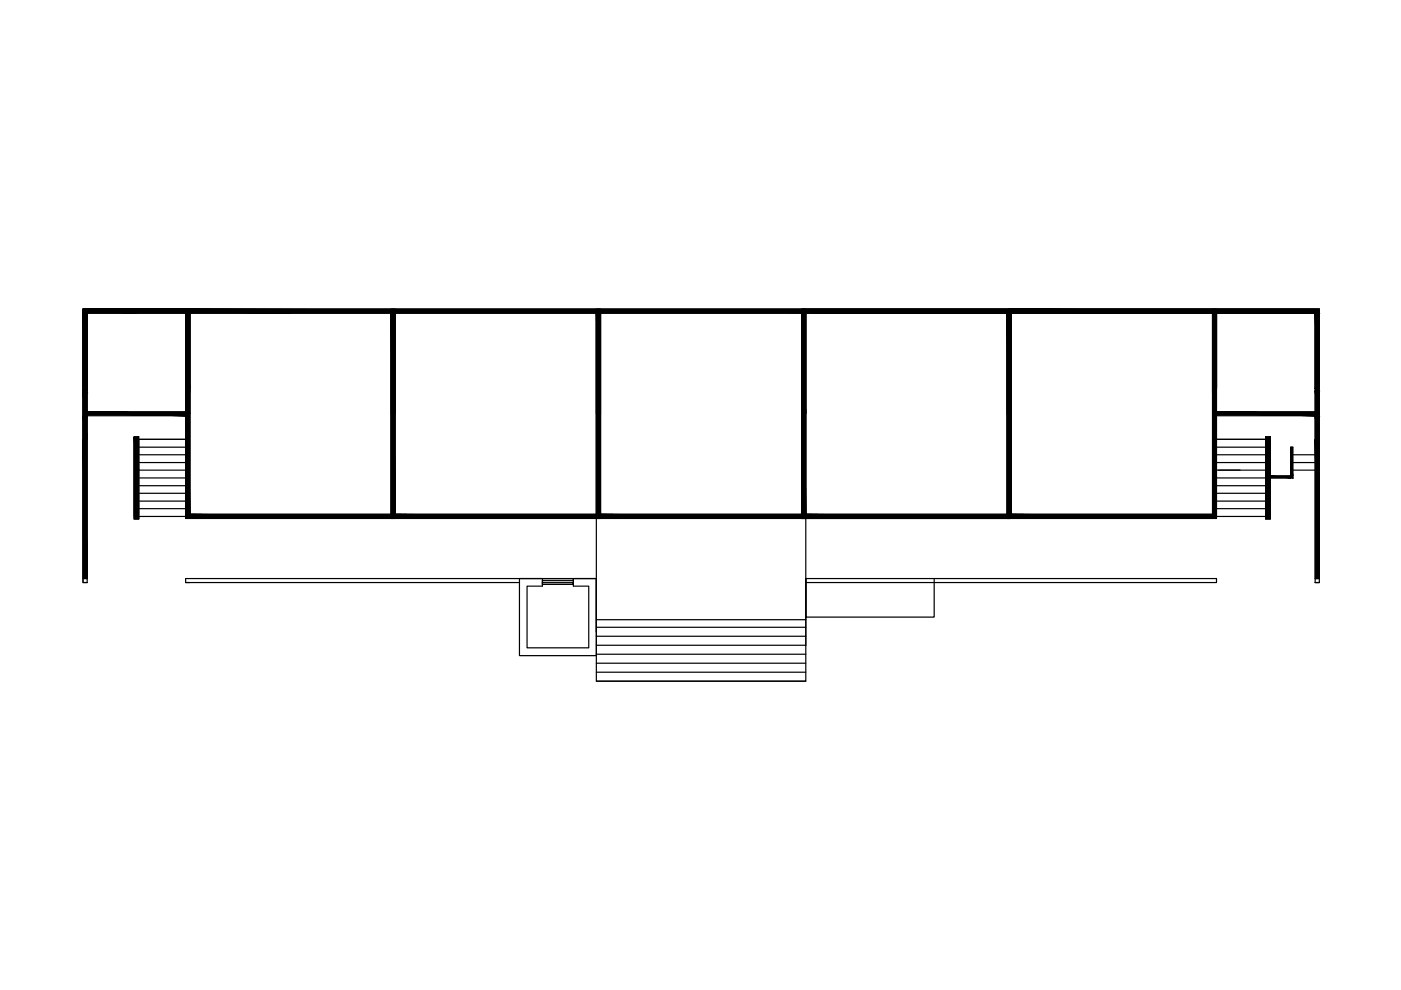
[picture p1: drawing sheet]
<svg xmlns="http://www.w3.org/2000/svg" width="297mm" height="210mm" viewBox="0 0 297 210" stroke-linecap="round" stroke-linejoin="round" font-family="sans-serif">
<!-- layer: hatches -->
<g fill="none" stroke="#000" stroke-width=".25">
<path d="M17.6 65.5v58h.9M18.5 66.4v56.3M39.4 66.4v43.5h44.4M39.4 65.5h218.5M39.8 65.9h-21.8v16.9M39.8 66.4v43.1M40.2 66.4h42.7v42.6h-42.7zM40.2 66.4v42.6M82.9 66.4v42.6M83.8 66.4h42.6v42.6h-42.6zM83.8 66.4v42.6M126.4 66.4v67.6"/>
<path d="M127.3 66.4h42.7v42.6h-42.7zM127.3 66.4v42.6M170 66.4v42.6M170.8 66.4h42.7v42.6h-42.7zM170.8 66.4v42.6M213.5 66.4v42.6M214 65.9h65.3v56.8M214 66.4h64.8v56.3h.9h-.9v.8M214 65.5h65.7v58h-.9h.9M214 66.4v43.1h-43.6v-43.1v43.1h-43.5v-43.1v43.1h-43.6v-43.1v43.1h-43.5M214 66.4v43.1v-43.1M214 66.4v43.1h43.5v-43.1v16.4"/>
<path d="M214 65.5v.9v-.9M214.4 66.4h42.7v42.6h-42.7zM214.4 66.4v42.6M257.1 65.5h22.6v17.8M257.1 66.4v16.9M257.9 66.4v43.5h-43.9M17.6 83.3v-17.8h22.6h-22.6v58h.9M18.5 82.4v-16h20.9v16M28.4 92.6h1v17.5h-1zM28.4 93.2v16.3M29.4 99.7h.1M29.4 93.2h10h-10"/>
<path d="M29.4 93.2v16.3h10.4M29.4 99.7h10M29.4 98.1h10M29.4 96.4h10M29.4 94.8h10M257.9 82.4v-16h20.9v16M257.9 93.2h10.4h-10.4M257.9 99.7h10.4M257.9 98.1h10.4M257.9 96.4h10.4M257.9 94.8h10.4M268.3 92.6h1v17.5h-1z"/>
<path d="M268.3 93.2v16.3h-10.8M269.3 93.2v16.3M274.1 99.7h5.6M274.1 98.1h5.6M274.1 96.4h5.6M279.3 82.8v-16.9h-261.3v56.8M29.4 107.9h10M29.4 106.2h10M29.4 104.6h10M29.4 103h10M29.4 101.3h10M82.9 109.9h131.1"/>
<path d="M83.3 109.5v.4M126.9 109.5v.4M170.4 109.5v.4M170.8 109.9v27M213.5 109.9h.9M214 109.9v-.4v.4M257.5 107.9h10.8M257.5 106.2h10.8M257.5 104.6h10.8M268.3 101.3h-10.8v1.7h10.8M269.3 101.3h4.8v-6.5h-.5v6.5M269.3 100.9h4.8"/>
<path d="M17.6 122.7h.9v.8M39.4 123.5h.8M39.4 123.5h70.7M110.1 122.7h4.9v1.6h-3.3v13.1h13.1v-13.1h-3.2v-1.6h4.8v16.3h-16.3zM115 123h6.6v.9h-6.6v-.4h6.6v.4h-6.6zM126.4 138.7h44.4M126.4 136.8h44.4M126.4 134.9h44.4M126.4 133h44.4M126.4 131.4h44.4M170.8 122.7h87.1v.8h-87.1M198.1 122.7v8.1h-27.3v-8.1v21.7h-44.4v-21.7h-87v.8"/>
<path d="M126.4 144.4h44.4M126.4 142.5h44.4M126.4 140.6h44.4"/>
</g>
<g fill="#000" stroke="#000" stroke-width=".21">
<path d="M17.6 65.9l.4 16.9v-16.9zM17.6 65.9l.4 16.9h-.4z"/>
<path d="M18 66.4l.5 16.4v-16.4zM18 66.4l.5 16.4h-.5z"/>
<path d="M18 65.9l10.9 .5v-.5zM18 65.9l10.9 .5h-10.9z"/>
<path d="M39.4 66.4l.4 16v-16zM39.4 66.4l.4 16h-.4z"/>
<path d="M39.8 66.4l.4 42.6v-42.6zM39.8 66.4l.4 42.6h-.4z"/>
<path d="M39.4 66.4l.8 16v-16zM39.4 66.4l.8 16h-.8z"/>
<path d="M28.9 65.9l32.7 .5v-.5zM28.9 65.9l32.7 .5h-32.7z"/>
<path d="M82.9 66.4l.4 42.6v-42.6zM82.9 66.4l.4 42.6h-.4z"/>
<path d="M83.3 66.4l.5 42.6v-42.6zM83.3 66.4l.5 42.6h-.5z"/>
<path d="M82.9 66.4l.9 21.3v-21.3zM82.9 66.4l.9 21.3h-.9z"/>
<path d="M126.4 66.4l.5 42.6v-42.6zM126.4 66.4l.5 42.6h-.5z"/>
<path d="M126.9 66.4l.4 42.6v-42.6zM126.9 66.4l.4 42.6h-.4z"/>
<path d="M126.4 66.4l.9 21.3v-21.3zM126.4 66.4l.9 21.3h-.9z"/>
<path d="M170 66.4l.4 42.6v-42.6zM170 66.4l.4 42.6h-.4z"/>
<path d="M170.4 66.4l.4 42.6v-42.6zM170.4 66.4l.4 42.6h-.4z"/>
<path d="M170 66.4l.8 21.3v-21.3zM170 66.4l.8 21.3h-.8z"/>
<path d="M213.5 66.4l.5 42.6v-42.6zM213.5 66.4l.5 42.6h-.5z"/>
<path d="M17.6 65.5l196.4 .4v-.4zM17.6 65.5l196.4 .4h-196.4z"/>
<path d="M61.6 65.9l152.4 .5v-.5zM61.6 65.9l152.4 .5h-152.4z"/>
<path d="M213.5 66.4l.5 21.3v-21.3zM213.5 66.4l.5 21.3h-.5z"/>
<path d="M214 66.4l.4 42.6v-42.6zM214 66.4l.4 42.6h-.4z"/>
<path d="M214 65.9l21.7 .5v-.5zM214 65.9l21.7 .5h-21.7z"/>
<path d="M257.1 66.4l.4 16.9v-16.9zM257.1 66.4l.4 16.9h-.4z"/>
<path d="M257.5 66.4l.4 43.1v-43.1zM257.5 66.4l.4 43.1h-.4z"/>
<path d="M235.7 65.9l43.6 .5v-.5zM235.7 65.9l43.6 .5h-43.6z"/>
<path d="M278.8 66.4l.5 16v-16zM278.8 66.4l.5 16h-.5z"/>
<path d="M214 65.5l65.7 .4v-.4zM214 65.5l65.7 .4h-65.7z"/>
<path d="M279.3 65.9l.4 .5v-.5zM279.3 65.9l.4 .5h-.4z"/>
<path d="M279.3 66.4l.4 16v-16zM279.3 66.4l.4 16h-.4z"/>
<path d="M17.6 88.2l.4 5v-5zM17.6 88.2l.4 5h-.4z"/>
<path d="M17.6 93.2l.4 29.5v-29.5zM17.6 93.2l.4 29.5h-.4z"/>
<path d="M17.6 82.8l.4 .5v-.5zM17.6 82.8l.4 .5h-.4z"/>
<path d="M17.6 83.3l.4 5.2v-5.2zM17.6 83.3l.4 5.2h-.4z"/>
<path d="M18 88.2l.5 5v-5zM18 88.2l.5 5h-.5z"/>
<path d="M18 93.2l.5 29.5v-29.5zM18 93.2l.5 29.5h-.5z"/>
<path d="M18 82.8l.5 .5v-.5zM18 82.8l.5 .5h-.5z"/>
<path d="M18 83.3l.5 5.2v-5.2zM18 83.3l.5 5.2h-.5z"/>
<path d="M28.4 92.6l1 17.5v-17.5zM28.4 92.6l1 17.5h-1z"/>
<path d="M18.5 87.3l20.9 .4v-.4zM18.5 87.3l20.9 .4h-20.9z"/>
<path d="M18.5 87.7l20.9 .5v-.5zM18.5 87.7l20.9 .5h-20.9z"/>
<path d="M39.4 82.4l.4 27.1v-27.1zM39.4 82.4l.4 27.1h-.4z"/>
<path d="M39.4 82.4l.8 5.3v-5.3zM39.4 82.4l.8 5.3h-.8z"/>
<path d="M257.1 83.3l.4 25.7v-25.7zM257.1 83.3l.4 25.7h-.4z"/>
<path d="M268.3 92.6l1 17.5v-17.5zM268.3 92.6l1 17.5h-1z"/>
<path d="M273.6 94.8l.5 6.1v-6.1zM273.6 94.8l.5 6.1h-.5z"/>
<path d="M257.9 87.3l20.9 .4v-.4zM257.9 87.3l20.9 .4h-20.9z"/>
<path d="M257.9 87.7l20.9 .5v-.5zM257.9 87.7l20.9 .5h-20.9z"/>
<path d="M278.8 82.4l.5 .4v-.4zM278.8 82.4l.5 .4h-.5z"/>
<path d="M278.8 82.8l.5 4.9v-4.9zM278.8 82.8l.5 4.9h-.5z"/>
<path d="M278.8 87.7l.5 .5v-.5zM278.8 87.7l.5 .5h-.5z"/>
<path d="M278.8 88.2l.5 5v-5zM278.8 88.2l.5 5h-.5z"/>
<path d="M278.8 93.2l.5 29.5v-29.5zM278.8 93.2l.5 29.5h-.5z"/>
<path d="M279.3 82.4l.4 .4v-.4zM279.3 82.4l.4 .4h-.4z"/>
<path d="M279.3 82.8l.4 4.9v-4.9zM279.3 82.8l.4 4.9h-.4z"/>
<path d="M279.3 87.7l.4 .5v-.5zM279.3 87.7l.4 .5h-.4z"/>
<path d="M279.3 88.2l.4 5v-5zM279.3 88.2l.4 5h-.4z"/>
<path d="M279.3 93.2l.4 29.5v-29.5zM279.3 93.2l.4 29.5h-.4z"/>
<path d="M39.8 109l43.5 .5v-.5zM39.8 109l43.5 .5h-43.5z"/>
<path d="M39.4 109.5l43.9 .4v-.4zM39.4 109.5l43.9 .4h-43.9z"/>
<path d="M83.3 109l43.6 .5v-.5zM83.3 109l43.6 .5h-43.6z"/>
<path d="M83.3 109.5l43.6 .4v-.4zM83.3 109.5l43.6 .4h-43.6z"/>
<path d="M126.9 109l43.5 .5v-.5zM126.9 109l43.5 .5h-43.5z"/>
<path d="M126.9 109.5l43.5 .4v-.4zM126.9 109.5l43.5 .4h-43.5z"/>
<path d="M170.4 109l43.6 .5v-.5zM170.4 109l43.6 .5h-43.6z"/>
<path d="M170.4 109.5l43.6 .4v-.4zM170.4 109.5l43.6 .4h-43.6z"/>
<path d="M214 109l43.5 .5v-.5zM214 109l43.5 .5h-43.5z"/>
<path d="M214 109.5l43.9 .4v-.4zM214 109.5l43.9 .4h-43.9z"/>
<path d="M269.3 100.9l4.3 .4v-.4zM269.3 100.9l4.3 .4h-4.3z"/>
<path d="M273.6 100.9l.5 .4v-.4zM273.6 100.9l.5 .4h-.5z"/>
</g>
</svg>
